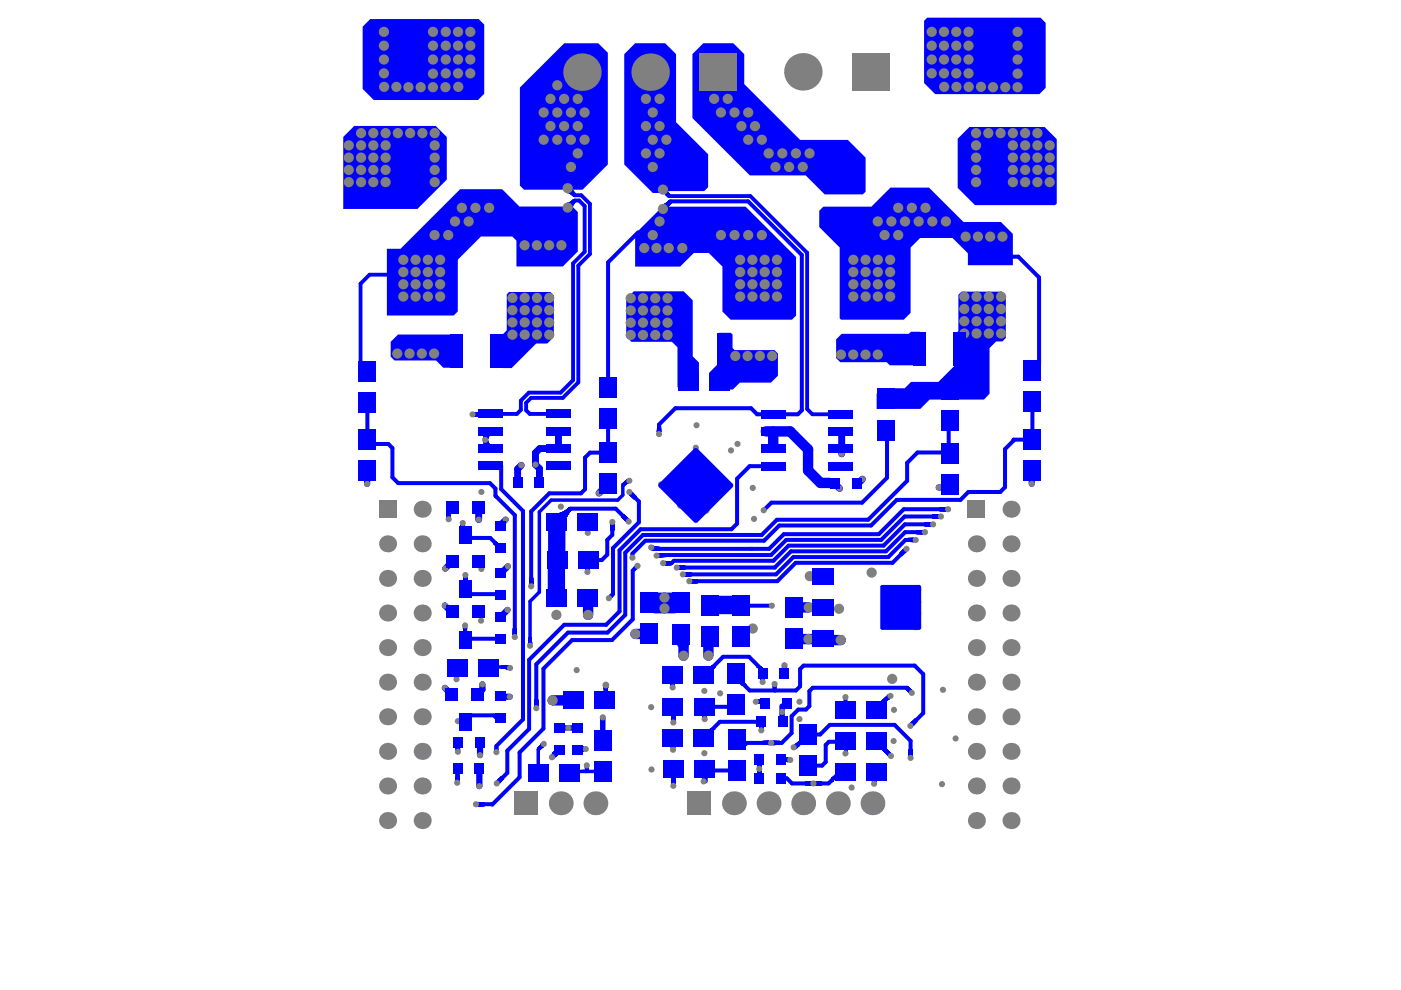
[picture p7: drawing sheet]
<svg xmlns="http://www.w3.org/2000/svg" width="297mm" height="210mm" viewBox="0 0 297 210" stroke-linecap="round" stroke-linejoin="round" font-family="sans-serif">
<g fill="#00f">
<path d="M96.6 164.7l.8 .1 .1 .8-1.1-.1z"/>
<path d="M96.6 164.1l.8 .1v1.3h-.9z"/>
<path d="M96.7 158.2h.8l.1 .8h-1z"/>
<path d="M96.7 157.6h.8v1.3h-.9z"/>
<path d="M96.4 142.8h.8l.1 .8h-1z"/>
<path d="M96.4 142.2h.8l.1 1.4h-1z"/>
<path d="M98.1 133h1l-.1 .8h-.8z"/>
<path d="M98.2 122.3h1l-.1 .8h-.9z"/>
<path d="M98.2 122.4h.9v1.3h-.9z"/>
<path d="M94.7 108.9h.9v.8h-1z"/>
<path d="M97.6 111.3h1l-.1 .7h-.8z"/>
<path d="M97.6 111.3h1l-.1 1.3h-.8z"/>
<path d="M101.3 170l.8 .1v.8l-.8 .1z"/>
<path d="M101.4 170l1.3 .1v.8l-1.3 .1z"/>
<path d="M103.1 91.9l.7 .4-.3 .4v.4l-.9-.4z"/>
<path d="M102.6 93.8l.9-.4v.4l.3 .4-.7 .5z"/>
<path d="M102.6 92.3h1.2l-.3 .3-.9-.2z"/>
<path d="M102.6 94.2l.9-.3 .3 .3z"/>
<path d="M102.7 93.9l.8-.5 .1 .5 .6 .7-.7 .5z"/>
<path d="M103.5 91.4l.7 .5-.6 .7-.1 .5-.8-.5z"/>
<path d="M100.6 87.3l.7 .1v.9l-.7 .1z"/>
<path d="M100.6 87.4h1.4v.9h-1.4z"/>
<path d="M106.9 141.1h.9l-.1 1-.8-.3z"/>
<path d="M106.2 141.1h1.5l-.1 .9-.4-.2h-1z"/>
<path d="M108.7 133.9h.9l.1 .8h-1.1z"/>
<path d="M108.7 133.3h.9v1.3h-.9z"/>
<path d="M114.6 157.6l.8 .8-.7 .4-.5-.5z"/>
<path d="M114.6 157.7l.7 .7-.9 .8-.5-.6z"/>
<path d="M113.3 149h.8l.1 .8h-1z"/>
<path d="M113.3 148.4h.8l.1 1.3h-1z"/>
<path d="M112 135.7h.7l.2 .8h-1z"/>
<path d="M112 135.1h.7l.1 1.4h-.9z"/>
<path d="M112.2 123.2h.8l.1 .7h-1z"/>
<path d="M112.2 122.5h.8l.1 1.3h-.9z"/>
<path d="M120.2 41l1.2-1.2 .3 .7 .4 .6-.6 .6-.6-.5z"/>
<path d="M120.2 42.9l.7-.2 .6-.5 .6 .6-.4 .7-.3 .7z"/>
<path d="M120.7 40.9l.7-.7 .8 .9-.6 .6z"/>
<path d="M120.7 43l.9-.8 .6 .6-.8 .9z"/>
<path d="M123.4 163.2h.7l.2 .7z"/>
<path d="M123.9 162.7h1l-.1 .7h-.8z"/>
<path d="M123 158.4l.8-.1v1l-.8-.1z"/>
<path d="M129.3 111.1h1l-.1 .7h-.8z"/>
<path d="M132.2 110.1l.6-.6 .6 .4-.8 .8z"/>
<path d="M129.4 111.1h.9l-.1 1.4h-.8z"/>
<path d="M131.7 109.6l.6-.6 1 .9-.7 .7z"/>
<path d="M133.4 105l.7-.8 .4 .6-.6 .6z"/>
<path d="M138.6 115.7l.7 .2v.9l-1-.1z"/>
<path d="M139.6 117.3h.6l.2 .8-.7 .2z"/>
<path d="M138.6 115.7l.4 .2h.8v.9l-1.4-.2z"/>
<path d="M142.3 165.5h.9l.1 .7h-1.1z"/>
<path d="M142.3 164.8h.9v1.4h-.9z"/>
<path d="M142.3 157.8h.8l.1 .8h-1z"/>
<path d="M142.3 157.2h.8v1.3h-.9z"/>
<path d="M142.3 152h.9l.1 .8h-1.1z"/>
<path d="M142.3 151.4h.9v1.3h-.9z"/>
<path d="M142.2 144.6h.8l.1 .8h-1z"/>
<path d="M142.2 144h.8l.1 1.3h-.9z"/>
<path d="M145.2 121.3l.7 .1v.8l-.7 .1z"/>
<path d="M141 118.9l.7 .1v.8l-.7 .1z"/>
<path d="M141 118.9l1.4 .1v.8l-1.4 .1z"/>
<path d="M141 41.2l.6-.6 .6 .7-.6 .6z"/>
<path d="M140.8 43.2l1.1-.8 .6 .6-.9 1.1z"/>
<path d="M149.2 164.4l.9 .1-.3 1-1-.4 .3-.3z"/>
<path d="M149.2 163.7l.9 .2-.3 1.5-1-.3 .3-.4z"/>
<path d="M149 151.3h.8l.1 .8h-1z"/>
<path d="M150.7 154.4l.9 .2-.2 .2-1-.1z"/>
<path d="M149 150.7h.8l.1 1.3h-1z"/>
<path d="M150.9 141l.8 .4-.3 .3-.8-.4z"/>
<path d="M146.6 122.7l.7 .1v.8l-.7 .1z"/>
<path d="M146.6 122.8h1.4v.8l-1.4 .1z"/>
<path d="M160.5 161.9h.9l.1 .7h-1z"/>
<path d="M160.5 163.4h1l-.1 .7h-.9z"/>
<path d="M160.5 163.5h.9v1.3h-.9z"/>
<path d="M162.4 157.1l.7-.1v1l-.7-.1z"/>
<path d="M161.7 157.1h1.3v.9l-1.3-.1z"/>
<path d="M161.1 153.6l.8 .2v.7l-1-.1z"/>
<path d="M161.1 153.1h.8v1.3h-1z"/>
<path d="M160.6 148.3l.8 .1v.8l-.8 .1z"/>
<path d="M160.7 148.3l1.1 .1v.8h-1.1z"/>
<path d="M160.4 141.4l1.1-.1 .3 .4-1.1-.1z"/>
<path d="M168.3 157.8l.8-.4 .5 .7-.7 .6z"/>
<path d="M169.2 157.3l.3-.3v1.2z"/>
<path d="M171.3 165.7v.8l.8 .1 .8-1 .7 .1v.8l-.7 .1-.8-1z"/>
<path d="M170.7 165.7v.8l1.3 .1 .9-1 1.4 .1v.8l-1.4 .1-.9-1z"/>
<path d="M176.2 165l.3-.3 .3 .8-.3 .3z"/>
<path d="M184.9 165h.9v.8h-1z"/>
<path d="M184.9 164.4h.9v1.3h-.9z"/>
<path d="M187.8 159.8l.6-.6 .6 .4-.7 .8z"/>
<path d="M192.2 146.4l.6-.6 .6 .5-.7 .7z"/>
<path d="M191.9 146.1l.6-.6 .8 .8-.6 .6z"/>
<path d="M191.6 116.3l.7 .7-.6 .5-.6-.6z"/>
<path d="M191.5 116.4l.7 .6-1 .9-.6-.6z"/>
<path d="M198.4 109.1l.7-.1v1l-.7-.1z"/>
<path d="M195 112.4l.7-.1v1h-.7z"/>
<path d="M196.7 110.7h.7v1l-.7-.1z"/>
<path d="M197.7 109.1l1.3-.1v1l-1.3-.1z"/>
<path d="M194.3 112.4h1.3v.9h-1.3z"/>
<path d="M196 110.7h1.4v.9h-1.4z"/>
<path d="M199.9 107.5h.7v1l-.7-.1z"/>
<path d="M94.7 108.3h.9v1.3h-.9z"/>
<path d="M117.8 108.9a4.6 4.6 0 0 0 2.8-1.4l.6 .6a4.6 4.6 0 0 0-1.3 2.8z"/>
<path d="M119.3 108.9l.3-.3 .9 .2z"/>
<path d="M124.1 120.1h.9l.1 .8h-1.1z"/>
<path d="M124.1 119.5h.9v1.3h-.9z"/>
<path d="M129 126.2l.6-.5 .6 .6-.5 .6z"/>
<path d="M132.1 102.3l.7-.6 .6 .9-.8 .3z"/>
<path d="M131.8 102.6l1-.8 .4 .8-.9 .5z"/>
<path d="M139.3 90.9h.8l.1 .7h-1z"/>
<path d="M139.3 90.2h.8l.1 1.4h-.9z"/>
<path d="M143.9 119.8l.7 .1v.9l-.7 .1z"/>
<path d="M143.9 119.9h1.4v.9h-1.4z"/>
<path d="M160.5 161.2h.9v1.4h-.9z"/>
<path d="M161.3 143.5h.8l.1 .7h-1z"/>
<path d="M161.3 142.8h.8l.1 1.4h-1z"/>
<path d="M166.4 160.7l.8-.1v1l-.8-.1z"/>
<path d="M165.8 160.7h1.3v.9l-1.3-.1z"/>
<path d="M105.2 165.5l.6-.5 .6 .6-.4 .6z"/>
<path d="M105.3 165.5l1-1 .6 .6-.9 1z"/>
<path d="M104.8 158.3h.9l.1 .8h-1.1z"/>
<path d="M117.1 159.7l.4-.4 .9 .7-.4 .4z"/>
<path d="M122.5 158.4l1.3-.1v1l-1.3-.1z"/>
<path d="M104.6 115.3l.7-.5 .3 .4-.7 .4z"/>
<path d="M127.9 145.7h1.1l-.2 .9h-.7z"/>
<path d="M127.9 145.8h1.1l-.2 1.5h-.7z"/>
<path d="M145.2 121.3l1.4 .1v.8h-1.4z"/>
<path d="M139.6 117.3h1.3l.2 .8-1.4 .1z"/>
<path d="M133.4 105l.7-.7 .9 1-.6 .6z"/>
<path d="M163.9 157l.7 .1v.8l-.7 .1z"/>
<path d="M168.4 157.8l1.1-.8 .6 .6-1.2 .9z"/>
<path d="M164 157.1h1.3v.8l-1.3 .1z"/>
<path d="M163.7 145.4h1v.8h-.9z"/>
<path d="M157 145l1-.1 .3 .2-1 .2z"/>
<path d="M192.6 159.5h.9l.1 .8h-1z"/>
<path d="M187.5 158.3l.6 .6-.8 .4-.3-.3z"/>
<path d="M192.6 158.9h.9v1.3h-.9z"/>
<path d="M187.9 158.7l1 .9-.7 .7-.9-1z"/>
<path d="M192.9 153.3l.6-.5 .6 .6-.4 .6z"/>
<path d="M193 153.3l1-1 .6 .6-.9 1z"/>
<path d="M187.5 148l.7-.6 .6 .8-.7 .4z"/>
<path d="M187.1 148.3l.7 .6-.3 .3-.7-.6z"/>
<path d="M187 148.5l1.2-1 .5 .7-1.1 .9z"/>
<path d="M199.2 107.5h1.4v.9h-1.4z"/>
<path d="M82.8 72.4l1.6-1.5h13.3l.4 .5v6.5l-4.1 .1-1.5-1.6h-8.9l-.8-.8z"/>
<path d="M134.5 119.9l.8 .7-.6 .5-.6-.6z"/>
<path d="M152.1 70.9l.4-.3h2.4l.4 .3v2.9l.5 .4h8.4l.7 .8v4.7l-1.4 1.4h-6.6l-1.5 1.5h-4.9l-.1-.2v-3.4l1.7-1.7z"/>
<path d="M193 114.1l.8-.1v1l-.8-.1z"/>
<path d="M192.4 114.1l1.3-.1v.9h-1.3z"/>
<path d="M177.3 72l1.1-1.2h14.3l.4-.5h2l1.1 1.1v5.5l-.5 .6h-7l-.7-.7h-9.8l-.9-.9z"/>
<path d="M107.4 62.4l.5-.5h8.8l.7 .7v8.8l-1.4 1.4h-2.3l-5.2 5.2h-1.8l-1.4-1.4v-4.4l2.1-2.2z"/>
<path d="M132.8 63.4l1.6-1.6h10.6l1.9 1.9v11.8l1.3 1.4v5.5l-.2 .3h-3.8l-.6-.6v-8.5l-1.1-1.1h-8.6l-1.1-1.1z"/>
<path d="M72.8 29l2.3-2.3h17.3l2.3 2.3v9.1l-6.2 6.2h-15.7z"/>
<path d="M146.8 11.5l2.3-2.3h6.4l2.3 2.3v6.3l11.8 11.9h10.2l3.7 3.7v7.2l-.6 .6h-8l-4.1-4h-11.8l-12.2-12.2z"/>
<path d="M132.4 11.5l2.3-2.3h6.3l2.3 2.3v14.4l6.8 6.8v7l-.8 .8h-7.1l-.6 .1-.7 .3h-2.5l-6-6z"/>
<path d="M134.7 49.6l5.7-5.8h17.7l10.7 10.7v12.4l-.9 .9h-13l-1.7-1.7v-9.6l-2.9-2.9h-3.2l-2.9 2.9h-9.5z"/>
<path d="M76.9 5.7l1.6-1.7h23l1.2 1.2v14.7l-1.4 1.3h-22.1l-2.3-2.3z"/>
<path d="M110.2 18.6l9.4-9.4h7.3l2 2v23.7l-5.4 5.3h-12.4l-.9-.8z"/>
<path d="M82 52.7h2.9l12.7-12.6h8.9l3.6 3.7h11.2l1.2 1.1v8.4l-3.2 3.2h-9.8v-5.5l-.9-.9h-6.6l-4.9 5v10.9l-.9 .9h-14.2z"/>
<path d="M203.2 62.5l.7-.7h8.5l.9 .8v9.1l-.8 .7h-1.3l-1.4 1.4v9.7l-1.2 1.2h-11.5l-2 2h-9.2v-3.2l1.1-1.2h4.8l1.4-1.3h5.8l3.8-3.8v-6.6l.4-.4z"/>
<path d="M203 29.4l2.5-2.5h16l2.6 2.6v13.7l-.4 .3h-17l-3.7-3.7z"/>
<path d="M173.7 44.7l.9-.9h10.2l4-4h8.2l7.3 7.3h7.9l2.5 2.5v6.6h-9.5v-2.5l-3.2-3.2h-6.9l-2 2v13.8l-1.5 1.5h-13.3l-.3-.3v-15l-4.3-4.4z"/>
<path d="M195.9 4.4l.7-.7h24l1.1 1.1v13.8l-1.3 1.4h-22.1l-2.4-2.4z"/>
</g>
<path d="M77.9 93.2l.9 .9M82.3 94.1l.9 .9M98.1 110.9v1.7l.8 .8-.1 .1M89.5 130h.4M98.6 132.6v1.3M98.7 135.4l-.2 .2M98.7 121.9v3M97.1 157v2.4M99 151.7l-1.3 1.2h-.6M100.9 170.5l3.5 .1" fill="none" stroke="#00f" stroke-width=".85"/>
<path d="M78.4 58.2l-2 1.9M76.4 77.4l1.5 1.4" fill="none" stroke="#00f" stroke-width=".81"/>
<path d="M96.9 141.6l-.3 .3 .2 .2M96.9 166h.1M97 163l-.1 3" fill="none" stroke="#00f" stroke-width=".73"/>
<path d="M94.3 128.4l.8 .8M94.3 145.8l.8 .8M101.8 157.5v2.6M101.6 163v3.7M101.6 163h.1" fill="none" stroke="#00f" stroke-width="1.3"/>
<circle cx="101.8" cy="157.5" r=".66" fill="#00f"/>
<path d="M107.2 110.2l-1.2 1.3M107.6 129.3l-.9 .9M102.3 145.1v1.1l-1 1M106.8 147.7h1.3" fill="none" stroke="#00f" stroke-width="1.3"/>
<path d="M113.5 98.5l.9 .8M114.4 95.1l-.9 .9M101.5 107.6h.1" fill="none" stroke="#00f" stroke-width="1.5"/>
<path d="M102.9 92.7v1.2l1.2 1.2M122.5 158.8l-.1 .2" fill="none" stroke="#00f" stroke-width=".85"/>
<path d="M100.2 87.9h3.5l.3 .2" fill="none" stroke="#00f" stroke-width=".81"/>
<path d="M107.6 141.4l.2 .2M115.3 157.7l-1.2 1.2M121.1 163.6l-.4 .3" fill="none" stroke="#00f" stroke-width=".73"/>
<path d="M110.4 86.9l-.8 .9" fill="none" stroke="#00f" stroke-width=".82"/>
<circle cx="122.4" cy="154.3" r=".58" fill="#00f"/>
<path d="M118.6 154.3h3.8M127.8 156.9v.1M165.8 151.2v.9M166.3 141.1v1.7M166.7 149.1h.1" fill="none" stroke="#00f" stroke-width="1.2"/>
<path d="M120.4 39.9l1.5 1.5M121.5 80.6l-2.6 2.7" fill="none" stroke="#00f" stroke-width=".82"/>
<path d="M132.1 105l-1.1 1M133 101.9h.4M128.4 145.2v2.9l-.3 .4M124.4 162.3v1.1l-.1 .2h3.5" fill="none" stroke="#00f" stroke-width=".73"/>
<g fill="none" stroke="#00f" stroke-width=".85">
<path d="M159.2 86.6l1.3 1.2M127.6 118.7h-2.9l-.2 .2M129.8 110.7v2.7M134.1 117.4v.8M138.1 116.1l.3 .3h1.4M139.3 117.7l-.1 .1M139.8 116.4h.1M142.9 118.9l-.5 .5M156.3 111l-1.2 1.2M159.4 116.4h3.7M159.4 116.4h.1M163.5 106.6l-1.6 1.6"/>
<path d="M158.8 139.3l3 2.9M142.5 143l.1 .1M142.5 156.5l.2 .1v2.4M142.8 150.8v2.4M149.2 143.1h.2M156.1 142.1v.7M156.7 156.4l-.4 .4M160.3 148.8h1.5l.3 .3M161.4 153v1.8M168.3 158.5h.3M169.3 150.4l-1.5 1.5M142.8 164.2v2.4"/>
<path d="M149.3 163.1l.3 .3v2.3M161 163v2M165.6 165h1.2l1.1 1.1"/>
</g>
<path d="M137.5 134.4l-.1-.2-.2 .2M143 127.8h1.5M144.5 136.3l.4 .4" fill="none" stroke="#00f" stroke-width="2.2"/>
<circle cx="166.3" cy="142.8" r=".58" fill="#00f"/>
<path d="M162.4 91.5h5.1l3.8 3.8v4.5l2.7 2.6h2M163.9 91.5v3.3M124.6 126.8l.1 .1v3.5M134.7 134.4h2.5M144.9 136.7v2.3M150.2 136.6v2.4M168.4 135.3l.2 .2h5.2l.3 .2h4.1M168.4 128.7l3.1 .1M117.2 148.5h4.3" fill="none" stroke="#00f" stroke-width="2.2"/>
<g fill="none" stroke="#00f" stroke-width=".85">
<path d="M135.3 49.3l-6.4 6.3v26.5M140.6 44.3l1.6-1.6h16.4l11.4 11.4v32.9l-.8 .8h-8.7M195.7 45.6l-.4 .4M214.2 54.4h1.7l4.4 4.4v18.4l-1.4 1.4M77.9 85.4v7.8M78.8 94.1h3.5M83.2 95v6.2l1.2 1.2h19.5l1.1 1.2v1.5l4.1 4.1v25.9M104.1 91.4l-1.2 1.3M104.1 98.8h2.2v4.9l4.6 4.6v44.2l-5.7 5.7v1.3M128.9 88.7l.1 7.3h-3.9l-1.1 1v6.7l-.8 .9h-6.7l-3.9 3.8v15.9M159.2 86.6h-16l-3.5 3.4v2M163.9 98.8h-5l-2.6 2.7v9.5"/>
<path d="M187.3 89.7l.8 .8v10.8l-5.3 5.3h-19.3M201.1 89.6v5l-1.3 1.3h-5.3l-2.2 2.2v3.9l-8.2 8.2h-19.4l-3.2 3.2h-25.2l-3.7 3.8v13.2l-3.8 3.7h-8.4l-6.7 6.7v9.4M218.9 85.2v7.9l-4 .1v.2l-1.8 1.8v8.1l-1 1h-6.8l-1.7 1.7h-13.5l-5.4 5.4h-19.5l-3.2 3.2h-25.2l-2.7 2.8M95.1 107.8v2.3M98.8 113.5l.5 .6h4.6l2.1 2.1M105.2 105.3h.1M124.5 118.9v2.4M129.8 113.4l-1 1.1v3.1l-1.2 1.1M133.3 110.6l-2.8-2.8h-9.6l-2.9 2.9M133.4 104.3l2.1 2v4.4l-5.5 5.5v9.8l-.9 .8M135.2 120l-1 1v10.3l-4.5 4.4h-8.4l-6.1 6.1v12.7l-5 5v5.3l-5.8 5.8M139.8 116.4h19.6"/>
<path d="M140.6 119.4h1.8M155.1 112.2h-19.3l-4.4 4.5v12.9l-2.9 2.9h-8.9l-7.4 7.4v14.7l-4.6 4.6v4.7l-2.3 2.2M192.3 116.4l-3.1 2.9h-20.5l-3.9 3.9h-18.6M194.1 114.5h-2.1l-3.7 3.6h-20.1l-3.7 3.7h-19.7M196.1 112.8h-4.2l-4.1 4.1h-20.1l-3.4 3.4h-20.8M197.8 111.2h-5.9l-4.6 4.5h-20.1l-3.2 3.2h-21.1M199.5 109.5h-7.7l-5 5h-20.1l-3.2 3.2h-24.2M201 108h-9.4l-5.3 5.3h-20.1l-3.1 3.1M98.5 125.8l.2 .2h7.3M98.6 133.9l.8 .8-.7 .7h7.3M156.4 128.4h7.2M158.8 139.3h-5.5l-3.9 3.8"/>
<path d="M99 151.7h5.7l.6 .6h1.2M122.5 158.8h1.7M142.6 143.1v2.6M156.1 142.8v.8l2.9 2.8h9.8l.8-.9v-3.6l.8-.8h23.5l1.8 1.8v8.3l-2.7 2.7M156.1 149.4l-.4 .5h-6.4l.1 .1v2.5M161.4 153h-8.8l-3.4 3.5M161.7 142.8v1.8M164.2 145l.1 1.4M167.8 151.9v3.5l-2.1 2.1h-7.4l-.2 .3-1.4-1.4M168.6 158.5l2.8-2.8h2.5l2-2h13.8l3.4 3.4v3.6M179.3 159.7l.1-2.2-.3-.2h-3.4l-.6 .6v3.7l-.8 .7h-2.9M179.3 147.8v1.8l-.2 .2"/>
<path d="M187.2 158.6l1.7 1.7M188.8 147.6h-.3l-2.2 2.1M193.3 146.9l-1.1-1.1h-19.9l-.7 .7v3.2l-.7 .7h-1.6M149.6 163.4h6.7M161 161.1v1.9M165.6 161.1h2M178.7 163.1l-3 3h-7.8M185.3 163.1v3.1"/>
</g>
<path d="M78.4 58.2h3.9M140.6 40.2l1.3 1.4h17.2l12 12v33.1l1.1 1.1h6M76.4 60.1v17.3" fill="none" stroke="#00f" stroke-width=".81"/>
<path d="M77.8 101.7v.9M95.2 119.8l-.8 .8M199 103.4h1M218.8 101.7v.9M107.7 120.1l-.9 .8" fill="none" stroke="#00f" stroke-width="1.3"/>
<path d="M131 106h-14.1l-2.5 2.5v17l-2 2v9.4M133 101.9l-.9 1v2.1M96.8 142.1v1.9M104.2 141.4h3.4M114.1 158.9v5M121.1 163.6h3.2" fill="none" stroke="#00f" stroke-width=".73"/>
<path d="M110.5 98.7l-.8 .7v3M113.5 96v2.5M114.4 99.3v3.1M118.4 91.4v3.7h-4M178.2 91.5l.2 .2v4.5M101.5 107.6v2.6M129 102.6l-2 2M177.1 102.7l.9 .9M182.9 101.6l-.9 .9h-.2" fill="none" stroke="#00f" stroke-width="1.5"/>
<path d="M120.4 44l1.5-1.5h.9l1.2 1.2v9.7l-2.5 2.5v24.7M121.9 41.4h1.3l1.9 1.8v10.7l-2.5 2.4v24.8l-3.3 3.3h-6.7l-1.1 1v1.6l.8 .8h6.1M104.1 87.8h5.5M118.9 83.3h-6.8l-1.7 1.6v2" fill="none" stroke="#00f" stroke-width=".82"/>
<path d="M121.5 148.5h.1" fill="none" stroke="#00f" stroke-width="2.6"/>
<path d="M118.1 159.5l-1.1 1M127.8 152.1v4.8M165.8 149.7v1.2M166.7 149.1l-.6 .6" fill="none" stroke="#00f" stroke-width="1.2"/>
<path d="M150.9 128.3h5.4l.1 .1" fill="none" stroke="#00f" stroke-width="3.9"/>
<path d="M118 110.7l.1 8-.1 .2v7.9" fill="none" stroke="#00f" stroke-width="3.7"/>
<path d="M138.8 127.8h2.1M141.1 127.8h1.9" fill="none" stroke="#00f" stroke-width="4.4"/>
<g fill="#808080">
<circle cx="144.7" cy="52.6" r="1.08"/>
<circle cx="161.5" cy="49.8" r="1.08"/>
<circle cx="158.6" cy="49.8" r="1.08"/>
<circle cx="155.7" cy="49.8" r="1.08"/>
<circle cx="152.9" cy="49.8" r="1.08"/>
<circle cx="139.8" cy="47" r="1.08"/>
<circle cx="138.4" cy="49.8" r="1.08"/>
<circle cx="103.7" cy="44.1" r="1.08"/>
<circle cx="100.8" cy="44.1" r="1.08"/>
<circle cx="99.4" cy="47" r="1.08"/>
<circle cx="97.9" cy="44.1" r="1.08"/>
<circle cx="96.5" cy="47" r="1.08"/>
<circle cx="95" cy="49.8" r="1.08"/>
<circle cx="92.1" cy="49.8" r="1.08"/>
<circle cx="139.8" cy="21" r="1.08"/>
<circle cx="139.8" cy="26.7" r="1.08"/>
<circle cx="141.3" cy="29.6" r="1.08"/>
<circle cx="139.8" cy="32.5" r="1.08"/>
<circle cx="137" cy="21" r="1.08"/>
<circle cx="138.4" cy="23.9" r="1.08"/>
<circle cx="137" cy="26.7" r="1.08"/>
<circle cx="138.4" cy="29.6" r="1.08"/>
<circle cx="137" cy="32.5" r="1.08"/>
<circle cx="138.4" cy="35.4" r="1.08"/>
<circle cx="122.5" cy="21" r="1.08"/>
<circle cx="123.9" cy="23.9" r="1.08"/>
<circle cx="122.5" cy="26.7" r="1.08"/>
<circle cx="123.9" cy="29.6" r="1.08"/>
<circle cx="122.5" cy="32.5" r="1.08"/>
<circle cx="119.6" cy="21" r="1.08"/>
<circle cx="121" cy="23.9" r="1.08"/>
<circle cx="119.6" cy="26.7" r="1.08"/>
<circle cx="121" cy="29.6" r="1.08"/>
<circle cx="121" cy="35.4" r="1.08"/>
<circle cx="118.2" cy="18.1" r="1.08"/>
<circle cx="116.7" cy="21" r="1.08"/>
<circle cx="118.2" cy="23.9" r="1.08"/>
<circle cx="116.7" cy="26.7" r="1.08"/>
<circle cx="118.2" cy="29.6" r="1.08"/>
<circle cx="115.3" cy="23.9" r="1.08"/>
<circle cx="115.3" cy="29.6" r="1.08"/>
<circle cx="171.6" cy="32.5" r="1.08"/>
<circle cx="168.8" cy="32.5" r="1.08"/>
<circle cx="170.2" cy="35.4" r="1.08"/>
<circle cx="165.9" cy="32.5" r="1.08"/>
<circle cx="167.3" cy="35.4" r="1.08"/>
<circle cx="163" cy="32.5" r="1.08"/>
<circle cx="164.4" cy="35.4" r="1.08"/>
<circle cx="160.1" cy="26.7" r="1.08"/>
<circle cx="161.5" cy="29.6" r="1.08"/>
<circle cx="158.6" cy="23.9" r="1.08"/>
<circle cx="157.2" cy="26.7" r="1.08"/>
<circle cx="158.6" cy="29.6" r="1.08"/>
<circle cx="154.3" cy="21" r="1.08"/>
<circle cx="155.7" cy="23.9" r="1.08"/>
<circle cx="151.4" cy="21" r="1.08"/>
<circle cx="152.9" cy="23.9" r="1.08"/>
<circle cx="200.6" cy="47" r="1.08"/>
<circle cx="197.7" cy="47" r="1.08"/>
<circle cx="196.2" cy="44.1" r="1.08"/>
<circle cx="194.8" cy="47" r="1.08"/>
<circle cx="193.3" cy="44.1" r="1.08"/>
<circle cx="191.9" cy="47" r="1.08"/>
<circle cx="190.4" cy="44.1" r="1.08"/>
<circle cx="189" cy="47" r="1.08"/>
<circle cx="190.4" cy="49.8" r="1.08"/>
<circle cx="186.1" cy="47" r="1.08"/>
<circle cx="187.5" cy="49.8" r="1.08"/>
<circle cx="142.8" cy="153.2" r=".65"/>
<circle cx="141.8" cy="52.6" r="1.08"/>
<circle cx="139.2" cy="52.6" r="1.08"/>
<circle cx="136.6" cy="52.6" r="1.08"/>
<circle cx="90.7" cy="55.1" r="1.08"/>
<circle cx="90.7" cy="57.7" r="1.08"/>
<circle cx="202.6" cy="156.6" r=".65"/>
<circle cx="178.2" cy="135.7" r="1.08"/>
<circle cx="172.5" cy="166.1" r=".65"/>
<circle cx="159.6" cy="133.3" r="1.08"/>
<circle cx="115.3" cy="157.7" r=".65"/>
<circle cx="124.2" cy="158.8" r=".65"/>
<circle cx="96.9" cy="166" r=".65"/>
<circle cx="97.1" cy="159.4" r=".65"/>
<circle cx="98.7" cy="121.9" r=".65"/>
<circle cx="98.6" cy="132.6" r=".65"/>
<circle cx="97.1" cy="152.9" r=".65"/>
<circle cx="134.7" cy="134.4" r="1.08"/>
<circle cx="149.2" cy="165.7" r=".65"/>
<circle cx="185.3" cy="166.2" r=".65"/>
<circle cx="149.4" cy="152.5" r=".65"/>
<circle cx="189.2" cy="143.9" r="1.08"/>
<circle cx="193.1" cy="160.7" r=".65"/>
<circle cx="193" cy="153.9" r=".65"/>
<circle cx="117" cy="160.5" r=".65"/>
<circle cx="193.3" cy="146.9" r=".65"/>
<circle cx="164.2" cy="145" r=".65"/>
<circle cx="161" cy="163" r=".65"/>
<circle cx="161.4" cy="154.8" r=".65"/>
<circle cx="161.7" cy="144.6" r=".65"/>
<circle cx="168.3" cy="158.5" r=".65"/>
<circle cx="138.1" cy="149.9" r=".65"/>
<circle cx="138.1" cy="163.1" r=".65"/>
<circle cx="142.8" cy="166.6" r=".65"/>
<circle cx="166.3" cy="141.1" r=".65"/>
<circle cx="188.8" cy="147.6" r=".65"/>
<circle cx="188.9" cy="160.3" r=".65"/>
<circle cx="142.6" cy="145.7" r=".65"/>
<circle cx="142.7" cy="159" r=".65"/>
<circle cx="149.3" cy="159.7" r=".65"/>
<circle cx="128.4" cy="145.2" r=".72"/>
<circle cx="163.5" cy="157.5" r=".65"/>
<circle cx="199.9" cy="146.3" r=".65"/>
<circle cx="199.7" cy="166.3" r=".65"/>
<circle cx="124.4" cy="162.3" r=".65"/>
<circle cx="120.5" cy="154.3" r=".65"/>
<circle cx="152.7" cy="147" r=".65"/>
<circle cx="201" cy="108" r=".65"/>
<circle cx="199.5" cy="109.5" r=".65"/>
<circle cx="192.2" cy="116.4" r=".65"/>
<circle cx="194.1" cy="114.5" r=".65"/>
<circle cx="196.1" cy="112.8" r=".65"/>
<circle cx="197.8" cy="111.2" r=".65"/>
<circle cx="163.6" cy="128.4" r=".65"/>
<circle cx="171.5" cy="128.8" r="1.08"/>
<circle cx="171.4" cy="135.5" r="1.08"/>
<circle cx="159.6" cy="103.4" r=".65"/>
<circle cx="177.9" cy="129.1" r="1.08"/>
<circle cx="108.1" cy="141.6" r=".65"/>
<circle cx="105.2" cy="159.5" r=".65"/>
<circle cx="105.3" cy="166.1" r=".65"/>
<circle cx="109.1" cy="135.1" r=".65"/>
<circle cx="112.6" cy="124.3" r=".65"/>
<circle cx="95.1" cy="110.1" r=".65"/>
<circle cx="112.4" cy="136.9" r=".65"/>
<circle cx="140.9" cy="126.7" r="1.08"/>
<circle cx="180.6" cy="167" r=".65"/>
<circle cx="143.5" cy="120.3" r=".65"/>
<circle cx="146.2" cy="123.2" r=".65"/>
<circle cx="144.8" cy="121.8" r=".65"/>
<circle cx="138.1" cy="116.1" r=".65"/>
<circle cx="139.2" cy="117.8" r=".65"/>
<circle cx="140.6" cy="119.4" r=".65"/>
<circle cx="100.9" cy="170.5" r=".65"/>
<circle cx="96.8" cy="144" r=".65"/>
<circle cx="113.7" cy="150.2" r=".65"/>
<circle cx="140.9" cy="129" r="1.08"/>
<circle cx="118" cy="130.4" r="1.08"/>
<circle cx="124.7" cy="130.4" r="1.08"/>
<circle cx="144.2" cy="107.2" r=".65"/>
<circle cx="149.8" cy="108.3" r=".65"/>
<circle cx="140.2" cy="102.7" r=".65"/>
<circle cx="147.7" cy="90.2" r=".65"/>
<circle cx="147.5" cy="94.9" r=".65"/>
<circle cx="102.9" cy="93.3" r=".65"/>
<circle cx="129.1" cy="126.8" r=".65"/>
<circle cx="124.6" cy="113" r=".65"/>
<circle cx="133.4" cy="104.3" r=".65"/>
<circle cx="139.7" cy="92" r=".65"/>
<circle cx="118.9" cy="107.4" r=".65"/>
<circle cx="134.1" cy="118.2" r=".65"/>
<circle cx="129.8" cy="110.7" r=".65"/>
<circle cx="135.2" cy="120" r=".65"/>
<circle cx="133.4" cy="101.9" r=".65"/>
<circle cx="133.3" cy="110.6" r=".65"/>
<circle cx="124.5" cy="121.3" r=".65"/>
<circle cx="144.9" cy="139" r="1.08"/>
<circle cx="171.7" cy="122.2" r="1.08"/>
<circle cx="184.8" cy="121.4" r="1.08"/>
<circle cx="73.9" cy="38.6" r="1.08"/>
<circle cx="76.6" cy="38.6" r="1.08"/>
<circle cx="79.2" cy="38.6" r="1.08"/>
<circle cx="81.8" cy="38.6" r="1.08"/>
<circle cx="81.8" cy="36" r="1.08"/>
<circle cx="79.2" cy="36" r="1.08"/>
<circle cx="76.6" cy="36" r="1.08"/>
<circle cx="73.9" cy="36" r="1.08"/>
<circle cx="81.8" cy="33.4" r="1.08"/>
<circle cx="79.2" cy="33.4" r="1.08"/>
<circle cx="76.6" cy="33.4" r="1.08"/>
<circle cx="73.9" cy="33.4" r="1.08"/>
<circle cx="81.8" cy="30.8" r="1.08"/>
<circle cx="79.2" cy="30.8" r="1.08"/>
<circle cx="76.6" cy="30.8" r="1.08"/>
<circle cx="74" cy="30.8" r="1.08"/>
<circle cx="84.4" cy="28.2" r="1.08"/>
<circle cx="81.8" cy="28.2" r="1.08"/>
<circle cx="79.2" cy="28.2" r="1.08"/>
<circle cx="76.6" cy="28.2" r="1.08"/>
<circle cx="92.2" cy="28.2" r="1.08"/>
<circle cx="89.6" cy="28.2" r="1.08"/>
<circle cx="87" cy="28.2" r="1.08"/>
<circle cx="92.2" cy="30.8" r="1.08"/>
<circle cx="92.2" cy="33.4" r="1.08"/>
<circle cx="92.2" cy="36" r="1.08"/>
<circle cx="92.2" cy="38.6" r="1.08"/>
<circle cx="222.6" cy="33.4" r="1.08"/>
<circle cx="220" cy="33.4" r="1.08"/>
<circle cx="217.4" cy="33.4" r="1.08"/>
<circle cx="214.7" cy="33.4" r="1.08"/>
<circle cx="222.6" cy="36" r="1.08"/>
<circle cx="220" cy="36" r="1.08"/>
<circle cx="217.4" cy="36" r="1.08"/>
<circle cx="214.7" cy="36" r="1.08"/>
<circle cx="222.6" cy="38.6" r="1.08"/>
<circle cx="220" cy="38.6" r="1.08"/>
<circle cx="217.4" cy="38.6" r="1.08"/>
<circle cx="214.7" cy="38.6" r="1.08"/>
<circle cx="220" cy="28.2" r="1.08"/>
<circle cx="217.4" cy="28.2" r="1.08"/>
<circle cx="214.7" cy="28.2" r="1.08"/>
<circle cx="222.6" cy="30.8" r="1.08"/>
<circle cx="220" cy="30.8" r="1.08"/>
<circle cx="217.4" cy="30.8" r="1.08"/>
<circle cx="214.7" cy="30.8" r="1.08"/>
<circle cx="206.9" cy="28.2" r="1.08"/>
<circle cx="209.5" cy="28.2" r="1.08"/>
<circle cx="212.1" cy="28.2" r="1.08"/>
<circle cx="206.9" cy="38.6" r="1.08"/>
<circle cx="206.9" cy="36" r="1.08"/>
<circle cx="206.9" cy="33.4" r="1.08"/>
<circle cx="206.9" cy="30.8" r="1.08"/>
<circle cx="85.5" cy="55.1" r="1.08"/>
<circle cx="88.1" cy="55.1" r="1.08"/>
<circle cx="93.3" cy="55.1" r="1.08"/>
<circle cx="85.5" cy="57.7" r="1.08"/>
<circle cx="88.1" cy="57.7" r="1.08"/>
<circle cx="93.3" cy="57.7" r="1.08"/>
<circle cx="85.5" cy="60.3" r="1.08"/>
<circle cx="88.1" cy="60.3" r="1.08"/>
<circle cx="90.7" cy="60.3" r="1.08"/>
<circle cx="93.3" cy="60.3" r="1.08"/>
<circle cx="93.3" cy="62.9" r="1.08"/>
<circle cx="90.7" cy="62.9" r="1.08"/>
<circle cx="88.1" cy="62.9" r="1.08"/>
<circle cx="85.5" cy="62.9" r="1.08"/>
<circle cx="108.6" cy="63.2" r="1.08"/>
<circle cx="111.2" cy="63.2" r="1.08"/>
<circle cx="113.8" cy="63.2" r="1.08"/>
<circle cx="116.4" cy="63.2" r="1.08"/>
<circle cx="108.6" cy="65.8" r="1.08"/>
<circle cx="111.2" cy="65.8" r="1.08"/>
<circle cx="113.8" cy="65.8" r="1.08"/>
<circle cx="116.4" cy="65.8" r="1.08"/>
<circle cx="108.6" cy="68.4" r="1.08"/>
<circle cx="111.2" cy="68.4" r="1.08"/>
<circle cx="113.8" cy="68.4" r="1.08"/>
<circle cx="116.5" cy="68.4" r="1.08"/>
<circle cx="116.4" cy="71" r="1.08"/>
<circle cx="113.8" cy="71" r="1.08"/>
<circle cx="111.2" cy="71" r="1.08"/>
<circle cx="108.6" cy="71" r="1.08"/>
<circle cx="156.9" cy="55.1" r="1.08"/>
<circle cx="159.5" cy="55.1" r="1.08"/>
<circle cx="162.1" cy="55.1" r="1.08"/>
<circle cx="164.7" cy="55.1" r="1.08"/>
<circle cx="156.9" cy="57.7" r="1.08"/>
<circle cx="159.5" cy="57.7" r="1.08"/>
<circle cx="162.1" cy="57.7" r="1.08"/>
<circle cx="164.7" cy="57.7" r="1.08"/>
<circle cx="156.9" cy="60.3" r="1.08"/>
<circle cx="159.5" cy="60.3" r="1.08"/>
<circle cx="162.1" cy="60.3" r="1.08"/>
<circle cx="164.7" cy="60.3" r="1.08"/>
<circle cx="164.7" cy="62.9" r="1.08"/>
<circle cx="162.1" cy="62.9" r="1.08"/>
<circle cx="159.5" cy="62.9" r="1.08"/>
<circle cx="156.9" cy="62.9" r="1.08"/>
<circle cx="180.9" cy="55.1" r="1.08"/>
<circle cx="183.5" cy="55.1" r="1.08"/>
<circle cx="186.1" cy="55.1" r="1.08"/>
<circle cx="188.7" cy="55.1" r="1.08"/>
<circle cx="180.9" cy="57.7" r="1.08"/>
<circle cx="183.5" cy="57.7" r="1.08"/>
<circle cx="186.1" cy="57.7" r="1.08"/>
<circle cx="188.7" cy="57.7" r="1.08"/>
<circle cx="180.9" cy="60.3" r="1.08"/>
<circle cx="183.5" cy="60.3" r="1.08"/>
<circle cx="186.1" cy="60.3" r="1.08"/>
<circle cx="188.7" cy="60.3" r="1.08"/>
<circle cx="188.7" cy="62.9" r="1.08"/>
<circle cx="186.1" cy="62.9" r="1.08"/>
<circle cx="183.5" cy="62.9" r="1.08"/>
<circle cx="180.9" cy="62.9" r="1.08"/>
<circle cx="92" cy="75" r="1.08"/>
<circle cx="89.4" cy="75" r="1.08"/>
<circle cx="86.8" cy="75" r="1.08"/>
<circle cx="84.2" cy="75" r="1.08"/>
<circle cx="163.7" cy="75.5" r="1.08"/>
<circle cx="161.1" cy="75.5" r="1.08"/>
<circle cx="158.5" cy="75.5" r="1.08"/>
<circle cx="155.9" cy="75.5" r="1.08"/>
<circle cx="186.1" cy="75.2" r="1.08"/>
<circle cx="183.5" cy="75.2" r="1.08"/>
<circle cx="180.9" cy="75.2" r="1.08"/>
<circle cx="178.3" cy="75.2" r="1.08"/>
<circle cx="169.5" cy="152.5" r=".65"/>
<circle cx="169.5" cy="148.8" r=".65"/>
<circle cx="127.8" cy="152.1" r=".65"/>
<circle cx="102" cy="131.6" r=".65"/>
<circle cx="102.1" cy="120.6" r=".65"/>
<circle cx="101.6" cy="166.7" r=".65"/>
<circle cx="101.8" cy="160.1" r=".65"/>
<circle cx="102.3" cy="145.1" r=".65"/>
<circle cx="165.8" cy="150.9" r=".65"/>
<circle cx="160.3" cy="148.8" r=".65"/>
<circle cx="167.6" cy="161.1" r=".65"/>
<circle cx="150.2" cy="139" r="1.08"/>
<circle cx="122.3" cy="142.1" r=".65"/>
<circle cx="194.2" cy="132.5" r="1.08"/>
<circle cx="100.2" cy="87.9" r=".65"/>
<circle cx="208" cy="18.4" r="1.08"/>
<circle cx="205.4" cy="18.4" r="1.08"/>
<circle cx="202.8" cy="18.4" r="1.08"/>
<circle cx="200.2" cy="18.4" r="1.08"/>
<circle cx="215.7" cy="18.5" r="1.08"/>
<circle cx="213.1" cy="18.5" r="1.08"/>
<circle cx="210.5" cy="18.5" r="1.08"/>
<circle cx="205.3" cy="15.6" r="1.08"/>
<circle cx="202.7" cy="15.6" r="1.08"/>
<circle cx="200.1" cy="15.6" r="1.08"/>
<circle cx="197.5" cy="15.6" r="1.08"/>
<circle cx="205.3" cy="12.6" r="1.08"/>
<circle cx="202.7" cy="12.6" r="1.08"/>
<circle cx="200.1" cy="12.6" r="1.08"/>
<circle cx="197.5" cy="12.6" r="1.08"/>
<circle cx="205.3" cy="9.7" r="1.08"/>
<circle cx="202.7" cy="9.7" r="1.08"/>
<circle cx="200.1" cy="9.7" r="1.08"/>
<circle cx="197.5" cy="9.7" r="1.08"/>
<circle cx="205.3" cy="6.8" r="1.08"/>
<circle cx="202.7" cy="6.8" r="1.08"/>
<circle cx="200.1" cy="6.8" r="1.08"/>
<circle cx="197.5" cy="6.8" r="1.08"/>
<circle cx="215.8" cy="15.6" r="1.08"/>
<circle cx="215.8" cy="12.6" r="1.08"/>
<circle cx="215.8" cy="9.7" r="1.08"/>
<circle cx="215.8" cy="6.8" r="1.08"/>
<circle cx="91.8" cy="6.8" r="1.08"/>
<circle cx="91.8" cy="9.7" r="1.08"/>
<circle cx="91.8" cy="12.6" r="1.08"/>
<circle cx="91.8" cy="15.6" r="1.08"/>
<circle cx="81.4" cy="6.8" r="1.08"/>
<circle cx="81.4" cy="9.7" r="1.08"/>
<circle cx="81.4" cy="12.6" r="1.08"/>
<circle cx="81.4" cy="15.6" r="1.08"/>
<circle cx="86.6" cy="18.5" r="1.08"/>
<circle cx="89.2" cy="18.5" r="1.08"/>
<circle cx="91.8" cy="18.5" r="1.08"/>
<circle cx="81.4" cy="18.4" r="1.08"/>
<circle cx="84" cy="18.4" r="1.08"/>
<circle cx="94.5" cy="6.8" r="1.08"/>
<circle cx="97.1" cy="6.8" r="1.08"/>
<circle cx="99.7" cy="6.8" r="1.08"/>
<circle cx="94.5" cy="9.7" r="1.08"/>
<circle cx="97.1" cy="9.7" r="1.08"/>
<circle cx="99.7" cy="9.7" r="1.08"/>
<circle cx="94.5" cy="12.6" r="1.08"/>
<circle cx="97.1" cy="12.6" r="1.08"/>
<circle cx="99.7" cy="12.6" r="1.08"/>
<circle cx="94.5" cy="15.6" r="1.08"/>
<circle cx="97.1" cy="15.6" r="1.08"/>
<circle cx="99.7" cy="15.6" r="1.08"/>
<circle cx="97.2" cy="18.4" r="1.08"/>
<circle cx="94.4" cy="18.5" r="1.08"/>
<circle cx="140.6" cy="40.2" r="1.08"/>
<circle cx="140.6" cy="44.3" r="1.08"/>
<circle cx="119" cy="52" r="1.08"/>
<circle cx="116.4" cy="52" r="1.08"/>
<circle cx="113.8" cy="52" r="1.08"/>
<circle cx="111.2" cy="52" r="1.08"/>
<circle cx="98.1" cy="110.9" r=".65"/>
<circle cx="101.5" cy="110.2" r=".65"/>
<circle cx="204.4" cy="70.7" r="1.08"/>
<circle cx="207" cy="70.7" r="1.08"/>
<circle cx="209.6" cy="70.7" r="1.08"/>
<circle cx="212.3" cy="70.7" r="1.08"/>
<circle cx="212.3" cy="68.1" r="1.08"/>
<circle cx="209.6" cy="68.1" r="1.08"/>
<circle cx="207" cy="68.1" r="1.08"/>
<circle cx="204.4" cy="68.1" r="1.08"/>
<circle cx="212.3" cy="65.5" r="1.08"/>
<circle cx="209.6" cy="65.5" r="1.08"/>
<circle cx="207" cy="65.5" r="1.08"/>
<circle cx="204.4" cy="65.5" r="1.08"/>
<circle cx="212.3" cy="62.9" r="1.08"/>
<circle cx="209.6" cy="62.9" r="1.08"/>
<circle cx="207" cy="62.9" r="1.08"/>
<circle cx="204.4" cy="62.9" r="1.08"/>
<circle cx="161.9" cy="108.2" r=".65"/>
<circle cx="159.9" cy="110" r=".65"/>
<circle cx="120.4" cy="39.9" r="1.08"/>
<circle cx="120.4" cy="44" r="1.08"/>
<circle cx="110.5" cy="98.7" r=".65"/>
<circle cx="113.5" cy="98.5" r=".65"/>
<circle cx="77.8" cy="102.6" r=".65"/>
<circle cx="94.3" cy="145.8" r=".65"/>
<circle cx="94.3" cy="128.4" r=".65"/>
<circle cx="94.4" cy="120.6" r=".65"/>
<circle cx="107.2" cy="110.2" r=".65"/>
<circle cx="107.7" cy="120.1" r=".65"/>
<circle cx="107.6" cy="129.3" r=".65"/>
<circle cx="108.1" cy="147.7" r=".65"/>
<circle cx="199" cy="103.4" r=".65"/>
<circle cx="133.7" cy="71" r="1.08"/>
<circle cx="136.3" cy="71" r="1.08"/>
<circle cx="138.9" cy="71" r="1.08"/>
<circle cx="141.5" cy="71" r="1.08"/>
<circle cx="141.5" cy="68.4" r="1.08"/>
<circle cx="138.9" cy="68.4" r="1.08"/>
<circle cx="136.3" cy="68.4" r="1.08"/>
<circle cx="133.7" cy="68.4" r="1.08"/>
<circle cx="141.5" cy="65.8" r="1.08"/>
<circle cx="138.9" cy="65.8" r="1.08"/>
<circle cx="136.3" cy="65.8" r="1.08"/>
<circle cx="133.7" cy="65.8" r="1.08"/>
<circle cx="141.5" cy="63.2" r="1.08"/>
<circle cx="138.9" cy="63.2" r="1.08"/>
<circle cx="136.3" cy="63.2" r="1.08"/>
<circle cx="133.7" cy="63.2" r="1.08"/>
<circle cx="182.9" cy="101.6" r=".65"/>
<circle cx="178" cy="103.6" r=".65"/>
<circle cx="155" cy="95.5" r=".65"/>
<circle cx="156.4" cy="94.1" r=".65"/>
<circle cx="117.2" cy="148.5" r="1.08"/>
<circle cx="149.3" cy="146.5" r=".65"/>
<circle cx="127" cy="104.6" r=".65"/>
<circle cx="102.1" cy="104.3" r=".65"/>
<circle cx="218.8" cy="102.6" r=".65"/>
<circle cx="178.4" cy="96.2" r=".65"/>
<circle cx="194.2" cy="125.1" r="1.08"/>
<circle cx="194.2" cy="127.6" r="1.08"/>
<circle cx="194.2" cy="130" r="1.08"/>
<circle cx="142.6" cy="102.9" r=".72"/>
<circle cx="144.3" cy="101.3" r=".72"/>
<circle cx="145.9" cy="99.7" r=".72"/>
<circle cx="147.5" cy="98" r=".72"/>
<circle cx="144.3" cy="104.6" r=".72"/>
<circle cx="145.9" cy="102.9" r=".72"/>
<circle cx="147.5" cy="101.3" r=".72"/>
<circle cx="149.2" cy="99.7" r=".72"/>
<circle cx="145.9" cy="106.2" r=".72"/>
<circle cx="147.5" cy="104.6" r=".72"/>
<circle cx="150.8" cy="101.3" r=".72"/>
<circle cx="147.5" cy="107.8" r=".72"/>
<circle cx="149.2" cy="106.2" r=".72"/>
<circle cx="152.4" cy="102.9" r=".72"/>
<circle cx="150.8" cy="104.6" r=".72"/>
<circle cx="149.2" cy="102.9" r=".72"/>
<circle cx="189.5" cy="150.5" r=".65"/>
<circle cx="189.5" cy="157.1" r=".65"/>
<circle cx="179.3" cy="159.7" r=".65"/>
<circle cx="179.3" cy="147.8" r=".65"/>
<circle cx="204.7" cy="50.2" r="1.08"/>
<circle cx="207.3" cy="50.2" r="1.08"/>
<circle cx="209.9" cy="50.2" r="1.08"/>
<circle cx="212.5" cy="50.2" r="1.08"/>
<circle cx="214.4" cy="159.3" r="1.81"/>
<circle cx="214.4" cy="152" r="1.81"/>
<circle cx="214.4" cy="130" r="1.81"/>
<circle cx="214.4" cy="122.6" r="1.81"/>
<circle cx="214.4" cy="166.6" r="1.81"/>
<circle cx="214.4" cy="174" r="1.81"/>
<circle cx="214.4" cy="137.3" r="1.81"/>
<circle cx="214.4" cy="144.6" r="1.81"/>
<circle cx="214.4" cy="115.3" r="1.81"/>
<circle cx="214.4" cy="108" r="1.81"/>
<circle cx="82.2" cy="159.3" r="1.81"/>
<circle cx="89.5" cy="159.3" r="1.81"/>
<circle cx="82.2" cy="152" r="1.81"/>
<circle cx="89.5" cy="152" r="1.81"/>
<circle cx="82.2" cy="130" r="1.81"/>
<circle cx="89.5" cy="130" r="1.81"/>
<circle cx="82.2" cy="122.6" r="1.81"/>
<circle cx="89.5" cy="122.6" r="1.81"/>
<circle cx="118.9" cy="170.3" r="2.53"/>
<circle cx="163" cy="170.3" r="2.53"/>
<circle cx="155.6" cy="170.3" r="2.53"/>
<circle cx="185" cy="170.3" r="2.53"/>
<circle cx="177.6" cy="170.3" r="2.53"/>
<circle cx="207" cy="159.3" r="1.81"/>
<circle cx="207" cy="152" r="1.81"/>
<circle cx="207" cy="130" r="1.81"/>
<circle cx="207" cy="122.6" r="1.81"/>
<circle cx="82.2" cy="166.6" r="1.81"/>
<circle cx="82.2" cy="174" r="1.81"/>
<circle cx="89.5" cy="166.6" r="1.81"/>
<circle cx="89.5" cy="174" r="1.81"/>
<circle cx="82.2" cy="137.3" r="1.81"/>
<circle cx="82.2" cy="144.6" r="1.81"/>
<circle cx="89.5" cy="137.3" r="1.81"/>
<circle cx="89.5" cy="144.6" r="1.81"/>
<circle cx="82.2" cy="115.3" r="1.81"/>
<circle cx="89.5" cy="115.3" r="1.81"/>
<circle cx="89.5" cy="108" r="1.81"/>
<circle cx="207" cy="166.6" r="1.81"/>
<circle cx="207" cy="174" r="1.81"/>
<circle cx="207" cy="137.3" r="1.81"/>
<circle cx="207" cy="144.6" r="1.81"/>
<circle cx="207" cy="115.3" r="1.81"/>
<circle cx="137.8" cy="15.3" r="4"/>
<circle cx="170.3" cy="170.3" r="2.53"/>
<circle cx="126.2" cy="170.3" r="2.53"/>
<circle cx="123.4" cy="15.3" r="4"/>
<circle cx="170.2" cy="15.2" r="4"/>
</g>
<g fill="#808080">
<path d="M109 167.8h5.1v5h-5.1z" fill-rule="evenodd"/>
<path d="M80.4 106.2h3.6v3.6h-3.6z" fill-rule="evenodd"/>
<path d="M205.2 106.2h3.6v3.6h-3.6z" fill-rule="evenodd"/>
<path d="M180.7 11.3h8v7.9h-8z" fill-rule="evenodd"/>
<path d="M145.7 167.8h5.1v5h-5.1z" fill-rule="evenodd"/>
<path d="M148.3 11.3h8v8h-8z" fill-rule="evenodd"/>
</g>
<g fill="#00f">
<path d="M96 161.8h2v2.3h-2z" fill-rule="evenodd"/>
<path d="M96.1 156.4h2.1v2.3h-2.1z" fill-rule="evenodd"/>
<path d="M94.5 145.9h2.6v2.6h-2.6z" fill-rule="evenodd"/>
<path d="M94.7 139.7h4.4v3.7h-4.4z" fill-rule="evenodd"/>
<path d="M94.5 128.4h2.7v2.6h-2.7z" fill-rule="evenodd"/>
<path d="M100.6 161.8h2v2.3h-2z" fill-rule="evenodd"/>
<path d="M100.8 156.4h2v2.3h-2z" fill-rule="evenodd"/>
<path d="M100 145.9h2.6v2.6h-2.6z" fill-rule="evenodd"/>
<path d="M100 128.4h2.7v2.6h-2.7z" fill-rule="evenodd"/>
<path d="M111.9 162.1h4.4v3.7h-4.4z" fill-rule="evenodd"/>
<path d="M117.5 157.9h2.3v2.1h-2.3z" fill-rule="evenodd"/>
<path d="M160 163.9h2v2.3h-2z" fill-rule="evenodd"/>
<path d="M160.4 151.9h2v2.3h-2z" fill-rule="evenodd"/>
<path d="M164.6 163.9h2v2.3h-2z" fill-rule="evenodd"/>
<path d="M165 151.9h2v2.3h-2z" fill-rule="evenodd"/>
<path d="M94.6 117.7h2.6v2.6h-2.6z" fill-rule="evenodd"/>
<path d="M94.7 106.3h2.6v2.7h-2.6z" fill-rule="evenodd"/>
<path d="M95.4 70.9h2.8v7.1h-2.8z" fill-rule="evenodd"/>
<path d="M100.1 117.7h2.6v2.6h-2.6z" fill-rule="evenodd"/>
<path d="M100.2 106.3h2.6v2.7h-2.6z" fill-rule="evenodd"/>
<path d="M108.7 101.2h2.1v2.3h-2.1z" fill-rule="evenodd"/>
<path d="M113.4 101.2h2v2.3h-2z" fill-rule="evenodd"/>
<path d="M117.5 153.3h2.3v2h-2.3z" fill-rule="evenodd"/>
<path d="M135.7 125.6h3.7v4.4h-3.7z" fill-rule="evenodd"/>
<path d="M147.1 161.2h4.4v3.7h-4.4z" fill-rule="evenodd"/>
<path d="M147 141.3h4.4v3.7h-4.4z" fill-rule="evenodd"/>
<path d="M147.1 148h4.4v3.7h-4.4z" fill-rule="evenodd"/>
<path d="M160 160h2v2.3h-2z" fill-rule="evenodd"/>
<path d="M161.1 148h2v2.3h-2z" fill-rule="evenodd"/>
<path d="M160.7 141.6h2v2.3h-2z" fill-rule="evenodd"/>
<path d="M164.6 160h2v2.3h-2z" fill-rule="evenodd"/>
<path d="M165.7 148h2.1v2.3h-2.1z" fill-rule="evenodd"/>
<path d="M165.3 141.6h2v2.3h-2z" fill-rule="evenodd"/>
<path d="M202 70.4h2.7v7.1h-2.7z" fill-rule="evenodd"/>
<path d="M135.7 132.2h3.7v4.4h-3.7z" fill-rule="evenodd"/>
<path d="M146.9 154.7h4.5v3.6h-4.5z" fill-rule="evenodd"/>
<path d="M97.3 151.2h2.6v3.7h-2.6z" fill-rule="evenodd"/>
<path d="M97.3 133.8h2.7v3.6h-2.7z" fill-rule="evenodd"/>
<path d="M118.5 162.1h4.4v3.7h-4.4z" fill-rule="evenodd"/>
<path d="M121.2 157.9h2.3v2.1h-2.3z" fill-rule="evenodd"/>
<path d="M104.9 151.2h2.3v2h-2.3z" fill-rule="evenodd"/>
<path d="M104.9 146.5h2.3v2.1h-2.3z" fill-rule="evenodd"/>
<path d="M104.9 134.4h2.3v2h-2.3z" fill-rule="evenodd"/>
<path d="M104.9 129.8h2.3v2h-2.3z" fill-rule="evenodd"/>
<path d="M104.9 115.1h2.3v2.1h-2.3z" fill-rule="evenodd"/>
<path d="M104.9 110.5h2.3v2h-2.3z" fill-rule="evenodd"/>
<path d="M115.8 97.9h5.2v1.7h-5.2z" fill-rule="evenodd"/>
<path d="M115.8 94.2h5.2v1.8h-5.2z" fill-rule="evenodd"/>
<path d="M115.8 86.9h5.2v1.7h-5.2z" fill-rule="evenodd"/>
<path d="M127.1 79.9h3.7v4.4h-3.7z" fill-rule="evenodd"/>
<path d="M166.6 133.1h3.7v4.4h-3.7z" fill-rule="evenodd"/>
<path d="M155.2 132.8h3.7v4.4h-3.7z" fill-rule="evenodd"/>
<path d="M161.3 98h5.2v1.7h-5.2z" fill-rule="evenodd"/>
<path d="M161.3 94.3h5.2v1.7h-5.2z" fill-rule="evenodd"/>
<path d="M161.3 87h5.2v1.7h-5.2z" fill-rule="evenodd"/>
<path d="M177.1 161.9h4.4v3.7h-4.4z" fill-rule="evenodd"/>
<path d="M183.7 161.9h4.4v3.7h-4.4z" fill-rule="evenodd"/>
<path d="M175.6 98h5.2v1.7h-5.2z" fill-rule="evenodd"/>
<path d="M175.6 94.3h5.2v1.7h-5.2z" fill-rule="evenodd"/>
<path d="M175.6 87h5.2v1.7h-5.2z" fill-rule="evenodd"/>
<path d="M199.6 80.3h3.7v4.4h-3.7z" fill-rule="evenodd"/>
<path d="M97.3 123.1h2.7v3.6h-2.7z" fill-rule="evenodd"/>
<path d="M121.2 153.3h2.3v2h-2.3z" fill-rule="evenodd"/>
<path d="M119.3 146.6h4.4v3.7h-4.4z" fill-rule="evenodd"/>
<path d="M105 120.5h2.3v2h-2.3z" fill-rule="evenodd"/>
<path d="M105 125.1h2.3v2h-2.3z" fill-rule="evenodd"/>
<path d="M115.9 116.9h4.4v3.7h-4.4z" fill-rule="evenodd"/>
<path d="M115.8 125h4.4v3.7h-4.4z" fill-rule="evenodd"/>
<path d="M115.8 90.6h5.2v1.7h-5.2z" fill-rule="evenodd"/>
<path d="M103.8 70.9h2.7v7.1h-2.7z" fill-rule="evenodd"/>
<path d="M140.5 161.2h4.4v3.7h-4.4z" fill-rule="evenodd"/>
<path d="M140.4 141.3h4.4v3.7h-4.4z" fill-rule="evenodd"/>
<path d="M140.5 148h4.4v3.7h-4.4z" fill-rule="evenodd"/>
<path d="M142.6 125.6h3.7v4.4h-3.7z" fill-rule="evenodd"/>
<path d="M127.2 93.8h3.6v4.4h-3.6z" fill-rule="evenodd"/>
<path d="M127.2 100.4h3.6v4.4h-3.6z" fill-rule="evenodd"/>
<path d="M143.7 70.6h2.8v7.1h-2.8z" fill-rule="evenodd"/>
<path d="M143.8 79.1h4.4v3.6h-4.4z" fill-rule="evenodd"/>
<path d="M154.5 161.2h3.7v4.4h-3.7z" fill-rule="evenodd"/>
<path d="M154.3 140.6h3.7v4.4h-3.7z" fill-rule="evenodd"/>
<path d="M154.3 147.2h3.7v4.4h-3.7z" fill-rule="evenodd"/>
<path d="M166.6 126.5h3.7v4.4h-3.7z" fill-rule="evenodd"/>
<path d="M155.2 126.2h3.7v4.4h-3.7z" fill-rule="evenodd"/>
<path d="M161.3 90.6h5.2v1.8h-5.2z" fill-rule="evenodd"/>
<path d="M152.1 70.6h2.8v7.1h-2.8z" fill-rule="evenodd"/>
<path d="M150.4 79.1h4.4v3.6h-4.4z" fill-rule="evenodd"/>
<path d="M177.1 148.6h4.4v3.7h-4.4z" fill-rule="evenodd"/>
<path d="M183.7 148.6h4.4v3.7h-4.4z" fill-rule="evenodd"/>
<path d="M186.6 124.5l.5-.5h7.8l.4 .5v8.6l-.4 .4h-7.8l-.5-.4z" fill-rule="evenodd"/>
<path d="M175.6 90.6h5.2v1.8h-5.2z" fill-rule="evenodd"/>
<path d="M186 89h3.7v4.4h-3.7z" fill-rule="evenodd"/>
<path d="M180.7 101.3h2.1v2.3h-2.1z" fill-rule="evenodd"/>
<path d="M176.1 101.3h2v2.3h-2z" fill-rule="evenodd"/>
<path d="M186 82.4h3.7v4.4h-3.7z" fill-rule="evenodd"/>
<path d="M199.5 93.9h3.7v4.4h-3.7z" fill-rule="evenodd"/>
<path d="M199.5 100.5h3.7v4.4h-3.7z" fill-rule="evenodd"/>
<path d="M97.5 111.7h2.6v3.6h-2.6z" fill-rule="evenodd"/>
<path d="M115.8 108.9h4.4v3.7h-4.4z" fill-rule="evenodd"/>
<path d="M140.3 154.7h4.4v3.6h-4.4z" fill-rule="evenodd"/>
<path d="M142.6 132.2h3.7v4.4h-3.7z" fill-rule="evenodd"/>
<path d="M127.1 86.5h3.7v4.4h-3.7z" fill-rule="evenodd"/>
<path d="M154.5 154.6h3.7v4.4h-3.7z" fill-rule="evenodd"/>
<path d="M177.1 155.3h4.4v3.7h-4.4z" fill-rule="evenodd"/>
<path d="M183.7 155.3h4.4v3.7h-4.4z" fill-rule="evenodd"/>
<path d="M199.6 86.9h3.7v4.4h-3.7z" fill-rule="evenodd"/>
<path d="M101.3 139.7h4.4v3.7h-4.4z" fill-rule="evenodd"/>
<path d="M101.5 97.9h5.2v1.7h-5.2z" fill-rule="evenodd"/>
<path d="M76.1 97.6h3.6v4.4h-3.6z" fill-rule="evenodd"/>
<path d="M101.5 94.2h5.2v1.8h-5.2z" fill-rule="evenodd"/>
<path d="M101.5 86.9h5.2v1.7h-5.2z" fill-rule="evenodd"/>
<path d="M172.2 133.7h4.6v3.5h-4.6z" fill-rule="evenodd"/>
<path d="M148.6 132.7h3.7v4.4h-3.7z" fill-rule="evenodd"/>
<path d="M172.2 127.1h4.6v3.4h-4.6z" fill-rule="evenodd"/>
<path d="M217 97.6h3.7v4.4h-3.7z" fill-rule="evenodd"/>
<path d="M101.5 90.6h5.2v1.7h-5.2z" fill-rule="evenodd"/>
<path d="M76.1 91h3.6v4.4h-3.6z" fill-rule="evenodd"/>
<path d="M76.1 76.6h3.6v4.4h-3.6z" fill-rule="evenodd"/>
<path d="M76.1 83.2h3.6v4.4h-3.6z" fill-rule="evenodd"/>
<path d="M169.5 160.1h3.7v4.4h-3.7z" fill-rule="evenodd"/>
<path d="M125.9 161.4h3.7v4.4h-3.7z" fill-rule="evenodd"/>
<path d="M169.5 153.5h3.7v4.4h-3.7z" fill-rule="evenodd"/>
<path d="M125.9 146.6h4.4v3.7h-4.4z" fill-rule="evenodd"/>
<path d="M172.2 120.4h4.6v3.5h-4.6z" fill-rule="evenodd"/>
<path d="M148.6 126.1h3.7v4.4h-3.7z" fill-rule="evenodd"/>
<path d="M122.5 116.9h4.4v3.7h-4.4z" fill-rule="evenodd"/>
<path d="M122.4 125h4.4v3.7h-4.4z" fill-rule="evenodd"/>
<path d="M139.8 102.5l7.3-7.3h.8l7.4 7.3v.8l-7.4 7.4h-.8l-7.3-7.4z" fill-rule="evenodd"/>
<path d="M193.6 70.4h2.7v7.1h-2.7z" fill-rule="evenodd"/>
<path d="M217 91h3.7v4.4h-3.7z" fill-rule="evenodd"/>
<path d="M217.1 76.4h3.6v4.4h-3.6z" fill-rule="evenodd"/>
<path d="M217.1 83h3.6v4.4h-3.6z" fill-rule="evenodd"/>
<path d="M125.9 154.8h3.7v4.4h-3.7z" fill-rule="evenodd"/>
<path d="M122.4 108.9h4.5v3.7h-4.5z" fill-rule="evenodd"/>
</g>
<g fill="#00f">
<path d="M186.6 124.5h.5zM186.7 124.2l.4-.2v.5h-.5z"/>
<path d="M187.1 133.1v.4zM186.6 133.1h.5v.4h-.3z"/>
<path d="M194.9 133.1h.4zM194.9 133.1h.4l-.2 .4h-.2z"/>
<path d="M194.9 124v.5zM194.9 124l.2 .1 .2 .4h-.4z"/>
<path d="M147.5 110.3l.4 .4zM147.1 110.7l.4-.4 .4 .4a.58 .58 0 0 1-.8 0z"/>
<path d="M154.9 102.9l.4-.4zM154.9 102.9l.4-.4a.58 .58 0 0 1 0 .8z"/>
<path d="M147.1 95.2l.4 .4zM147.1 95.2a.58 .58 0 0 1 .8 0l-.4 .4z"/>
<path d="M139.8 103.3l.4-.4zM139.8 102.5l.4 .4-.4 .4a.58 .58 0 0 1 0-.8z"/>
</g>
</svg>
